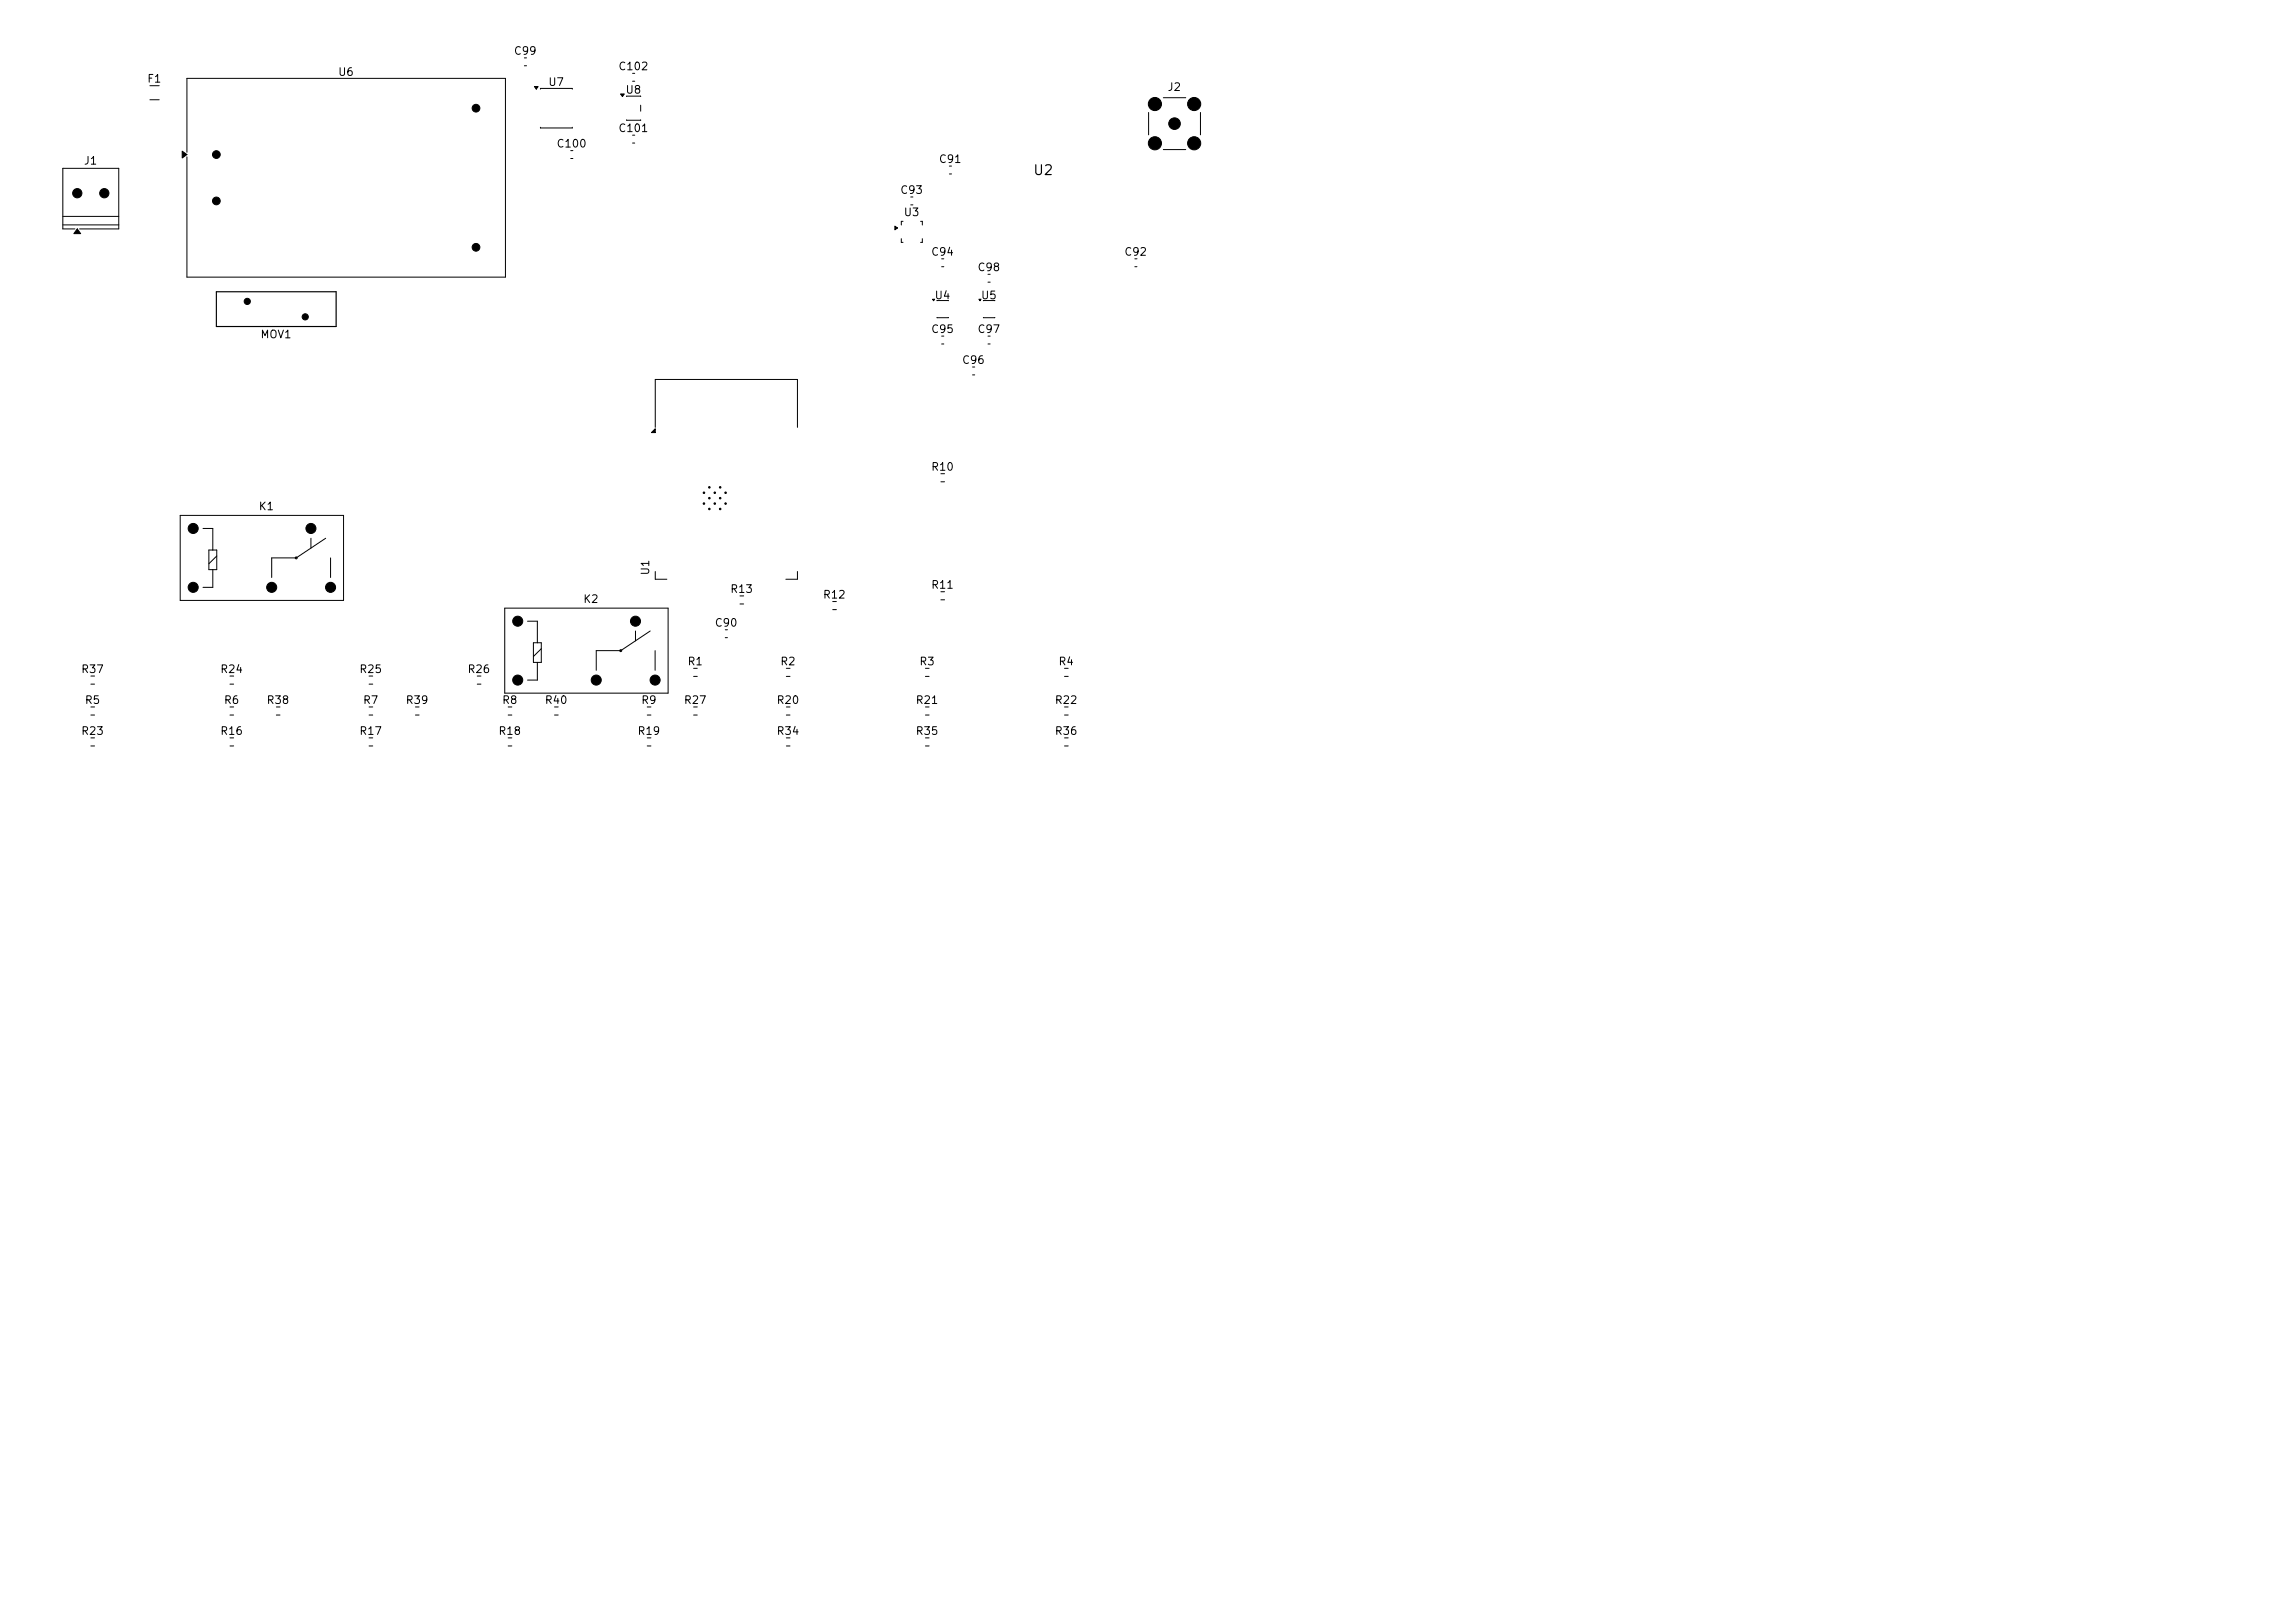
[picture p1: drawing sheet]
<svg xmlns="http://www.w3.org/2000/svg" width="297mm" height="210mm" viewBox="0 0 297 210" stroke-linecap="round" stroke-linejoin="round" font-family="sans-serif">
<defs><g id="words">
<text font-size="1.3" x="133.6" y="23">U2</text>
<g font-size="1">
<text x="19" y="10.9">F1</text>
<text x="43.7" y="10.1">U6</text>
<text x="66.4" y="7.3">C99</text>
<text x="70.9" y="11.4">U7</text>
<text x="79.9" y="9.3">C102</text>
<text x="79.9" y="17.3">C101</text>
<text x="80.9" y="12.4">U8</text>
<text x="151" y="12">J2</text>
<text x="10.8" y="21.5">J1</text>
<text x="71.9" y="19.3">C100</text>
<text x="121.4" y="21.3">C91</text>
<text x="116.4" y="25.3">C93</text>
<text x="116.9" y="28.2">U3</text>
<text x="120.4" y="33.3">C94</text>
<text x="126.4" y="35.3">C98</text>
<text x="145.4" y="33.3">C92</text>
<text x="120.9" y="39">U4</text>
<text x="126.9" y="39">U5</text>
<text x="33.6" y="44">MOV1</text>
<text x="120.4" y="43.3">C95</text>
<text x="124.4" y="47.3">C96</text>
<text x="126.4" y="43.3">C97</text>
<text x="120.4" y="61.2">R10</text>
<text x="33.4" y="66.3">K1</text>
<text x="84.3" y="74.5" transform="rotate(-90 84.3 74.5)">U1</text>
<text x="94.4" y="77">R13</text>
<text x="106.4" y="77.7">R12</text>
<text x="120.4" y="76.4">R11</text>
<text x="75.4" y="78.3">K2</text>
<text x="92.4" y="81.3">C90</text>
<text x="10.4" y="87.3">R37</text>
<text x="28.4" y="87.3">R24</text>
<text x="46.4" y="87.3">R25</text>
<text x="60.4" y="87.3">R26</text>
<text x="88.9" y="86.3">R1</text>
<text x="100.9" y="86.3">R2</text>
<text x="118.9" y="86.3">R3</text>
<text x="136.9" y="86.3">R4</text>
<text x="10.4" y="95.3">R23</text>
<text x="10.9" y="91.3">R5</text>
<text x="28.4" y="95.3">R16</text>
<text x="28.9" y="91.3">R6</text>
<text x="34.4" y="91.3">R38</text>
<text x="46.4" y="95.3">R17</text>
<text x="46.9" y="91.3">R7</text>
<text x="52.4" y="91.3">R39</text>
<text x="64.4" y="95.3">R18</text>
<text x="64.9" y="91.3">R8</text>
<text x="70.4" y="91.3">R40</text>
<text x="82.4" y="95.3">R19</text>
<text x="82.9" y="91.3">R9</text>
<text x="88.4" y="91.3">R27</text>
<text x="100.4" y="95.3">R34</text>
<text x="100.4" y="91.3">R20</text>
<text x="118.4" y="95.3">R35</text>
<text x="118.4" y="91.3">R21</text>
<text x="136.4" y="91.3">R22</text>
<text x="136.4" y="95.3">R36</text>
</g>
</g></defs>
<g fill="none" stroke="#000" stroke-width=".13">
<path d="M19.4 11.1h1.2M19.4 12.9h1.2M23.6 19.6l.6 .4-.6 .4zM24.2 19.7v-9.6h41.2v25.8h-41.2v-15.6M67.9 7.5h.2M67.9 8.5h.2M69.2 11.2h.4l-.2 .3zM69.9 11.5v-.1h4.2v.1M69.9 16.5v.1h4.2v-.1M73.9 19.5h.2M80.3 12.2h.5l-.2 .3zM81.1 12.5h1.8"/>
<path d="M81.1 15.5h1.8M81.9 17.5h.2M81.9 18.5h.2M81.9 9.5h.2M81.9 10.5h.2M82.9 13.6v.8M148.6 14.6v2.9M150.5 12.6h2.9M150.5 19.4h2.9M155.4 14.6v2.9M8.1 28h7.3M8.1 29.1h7.3"/>
<path d="M9.7 29.6h-1.6v-7.8h7.3v7.8h-5.1M10 29.6l.4 .6h-.8zM73.9 20.5h.2M115.8 29.3l.3 .2-.3 .2zM116.6 30.9v.5h.3M116.9 28.6h-.3v.5M117.9 25.5h.2M117.9 26.5h.2M119.1 28.6h.3v.5M119.4 30.9v.5h-.3M120.7 38.7h.3l-.2 .2zM121.3 38.9h1.4"/>
<path d="M121.9 33.5h.2M121.9 34.5h.2M122.9 21.5h.2M122.9 22.5h.2M126.7 38.7h.3l-.2 .2zM127.3 38.9h1.4M127.9 35.5h.2M127.9 36.5h.2M146.9 33.5h.2M146.9 34.5h.2M84.3 56l.5-.5v.5zM84.8 55.3v-6.2h18.4v6.2"/>
<path d="M121.3 41.1h1.4M121.9 43.5h.2M121.9 44.5h.2M125.9 47.5h.2M125.9 48.5h.2M127.3 41.1h1.4M127.9 43.5h.2M127.9 44.5h.2M23.3 66.7h21.2v11h-21.2zM26.3 68.4h1.2v2.8M27 71.2h1v2.5h-1zM27.5 73.7v2.3h-1.2"/>
<path d="M28 71.9l-1 1.1M40.2 69.7v1.2M42.1 69.7l-3.8 2.5h-3.1v2.5M42.8 72.2v2.5M65.3 78.7h21.2v11h-21.2zM84.8 74v1h1.5M95.8 77.1h.4M95.8 78.2h.4M103.2 74v1h-1.5M107.8 77.8h.4M107.8 78.9h.4M121.8 76.6h.4"/>
<path d="M121.8 77.6h.4M121.8 61.3h.4M121.8 62.3h.4M11.8 91.5h.4M11.8 92.5h.4M11.8 95.5h.4M11.8 96.5h.4M11.8 87.5h.4M11.8 88.5h.4M29.8 91.5h.4M29.8 92.5h.4M29.8 95.5h.4"/>
<path d="M29.8 96.5h.4M29.8 87.5h.4M29.8 88.5h.4M35.8 91.5h.4M35.8 92.5h.4M47.8 91.5h.4M47.8 92.5h.4M47.8 95.5h.4M47.8 96.5h.4M47.8 87.5h.4M47.8 88.5h.4M53.8 91.5h.4"/>
<path d="M53.8 92.5h.4M61.8 87.5h.4M61.8 88.5h.4M65.8 91.5h.4M65.8 92.5h.4M65.8 95.5h.4M65.8 96.5h.4M68.3 80.4h1.2v2.8M69 83.2h1v2.5h-1zM69.5 85.7v2.3h-1.2M70 83.9l-1 1.1M71.8 91.5h.4"/>
<path d="M71.8 92.5h.4M82.2 81.7v1.2M83.8 91.5h.4M83.8 92.5h.4M83.8 95.5h.4M83.8 96.5h.4M84.1 81.7l-3.8 2.5h-3.1v2.5M84.8 84.2v2.5M89.8 91.5h.4M89.8 92.5h.4M89.8 86.5h.4M89.8 87.5h.4"/>
<path d="M93.9 81.5h.2M93.9 82.5h.2M101.8 91.5h.4M101.8 92.5h.4M101.8 95.5h.4M101.8 96.5h.4M101.8 86.5h.4M101.8 87.5h.4M119.8 91.5h.4M119.8 92.5h.4M119.8 95.5h.4M119.8 96.5h.4"/>
<path d="M119.8 86.5h.4M119.8 87.5h.4M137.8 91.5h.4M137.8 92.5h.4M137.8 95.5h.4M137.8 96.5h.4M137.8 86.5h.4M137.8 87.5h.4"/>
<circle cx="38.3" cy="72.2" r=".13"/>
<circle cx="80.3" cy="84.2" r=".13"/>
</g>
<path d="M23.6 19.6l.6 .4-.6 .4zM69.2 11.2h.4l-.2 .3zM80.3 12.2h.5l-.2 .3zM10 29.6l.4 .6h-.8zM115.8 29.3l.3 .2-.3 .2zM120.7 38.7h.3l-.2 .2zM126.7 38.7h.3l-.2 .2zM84.3 56l.5-.5v.5z" fill="#000"/>
<path d="M28 37.8h15.5v4.5h-15.5z" fill="none" stroke="#000" stroke-width=".15"/>
<g fill="#000" stroke="#000" stroke-width=".13">
<circle cx="61.6" cy="14" r=".5"/>
<circle cx="149.5" cy="18.5" r=".85"/>
<circle cx="149.5" cy="13.5" r=".85"/>
<circle cx="152" cy="16" r=".75"/>
<circle cx="154.5" cy="18.5" r=".85"/>
<circle cx="154.5" cy="13.5" r=".85"/>
<circle cx="10" cy="25" r=".6"/>
<circle cx="13.5" cy="25" r=".6"/>
<circle cx="28" cy="20" r=".5"/>
<circle cx="28" cy="26" r=".5"/>
<circle cx="32" cy="39" r=".4"/>
<circle cx="61.6" cy="32" r=".5"/>
<circle cx="39.5" cy="41" r=".4"/>
<circle cx="25" cy="76" r=".65"/>
<circle cx="25" cy="68.4" r=".65"/>
<circle cx="35.2" cy="76" r=".65"/>
<circle cx="40.2" cy="68.4" r=".65"/>
<circle cx="42.8" cy="76" r=".65"/>
<circle cx="91.1" cy="65.2" r=".1"/>
<circle cx="91.1" cy="63.8" r=".1"/>
<circle cx="91.8" cy="65.9" r=".1"/>
<circle cx="91.8" cy="64.5" r=".1"/>
<circle cx="91.8" cy="63.1" r=".1"/>
<circle cx="92.5" cy="65.2" r=".1"/>
<circle cx="92.5" cy="63.8" r=".1"/>
<circle cx="93.2" cy="65.9" r=".1"/>
<circle cx="93.2" cy="64.5" r=".1"/>
<circle cx="93.2" cy="63.1" r=".1"/>
<circle cx="93.9" cy="65.2" r=".1"/>
<circle cx="93.9" cy="63.8" r=".1"/>
<circle cx="67" cy="80.4" r=".65"/>
<circle cx="67" cy="88" r=".65"/>
<circle cx="77.2" cy="88" r=".65"/>
<circle cx="82.2" cy="80.4" r=".65"/>
<circle cx="84.8" cy="88" r=".65"/>
</g>
<use href="#words"/>
</svg>
